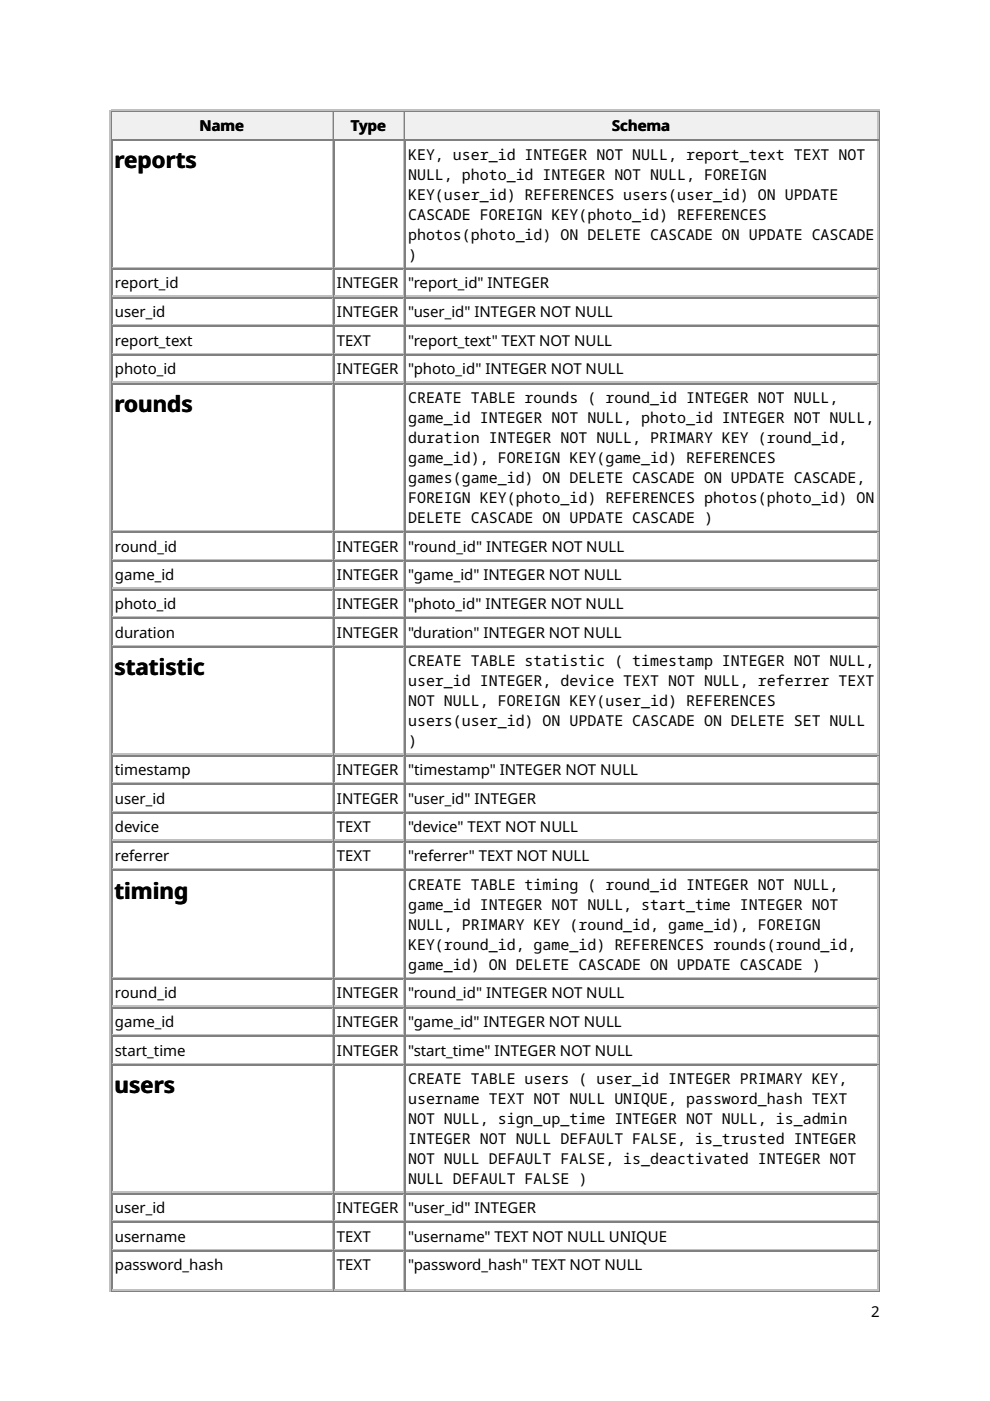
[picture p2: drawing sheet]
<svg xmlns="http://www.w3.org/2000/svg" width="210mm" height="297mm" viewBox="0 0 210 297" stroke-linecap="round" stroke-linejoin="round" font-family="sans-serif">
<defs><g id="words">
<g font-size="4.8">
<text x="24.2" y="35.7">reports</text>
<text x="24.2" y="87.3">rounds</text>
<text x="24.2" y="143.1">statistic</text>
<text x="24.2" y="190.5">timing</text>
<text x="24.3" y="231.8">users</text>
</g>
<g font-size="3.2">
<text x="42.4" y="27.8">Name</text>
<text x="74.4" y="27.8">Type</text>
<text x="129.7" y="27.8">Schema</text>
<text x="86.5" y="33.9">KEY, user_id INTEGER NOT NULL, report_text TEXT NOT</text>
<text x="86.5" y="38.1">NULL, photo_id INTEGER NOT NULL, FOREIGN</text>
<text x="86.5" y="42.3">KEY(user_id) REFERENCES users(user_id) ON UPDATE</text>
<text x="86.5" y="46.6">CASCADE FOREIGN KEY(photo_id) REFERENCES</text>
<text x="86.5" y="50.8">photos(photo_id) ON DELETE CASCADE ON UPDATE CASCADE</text>
<text x="86.5" y="55">)</text>
<text x="24.3" y="61.1">report_id</text>
<text x="71.4" y="61.1">INTEGER</text>
<text x="86.5" y="61.1">&quot;report_id&quot; INTEGER</text>
<text x="24.3" y="67.2">user_id</text>
<text x="71.4" y="67.2">INTEGER</text>
<text x="86.5" y="67.2">&quot;user_id&quot; INTEGER NOT NULL</text>
<text x="24.3" y="73.3">report_text</text>
<text x="71.4" y="73.3">TEXT</text>
<text x="86.5" y="73.3">&quot;report_text&quot; TEXT NOT NULL</text>
<text x="24.3" y="79.4">photo_id</text>
<text x="71.4" y="79.4">INTEGER</text>
<text x="86.5" y="79.4">&quot;photo_id&quot; INTEGER NOT NULL</text>
<text x="86.5" y="85.5">CREATE TABLE rounds ( round_id INTEGER NOT NULL,</text>
<text x="86.5" y="89.7">game_id INTEGER NOT NULL, photo_id INTEGER NOT NULL,</text>
<text x="86.5" y="93.9">duration INTEGER NOT NULL, PRIMARY KEY (round_id,</text>
<text x="86.5" y="98.2">game_id), FOREIGN KEY(game_id) REFERENCES</text>
<text x="86.5" y="102.4">games(game_id) ON DELETE CASCADE ON UPDATE CASCADE,</text>
<text x="86.5" y="106.6">FOREIGN KEY(photo_id) REFERENCES photos(photo_id) ON</text>
<text x="86.5" y="110.9">DELETE CASCADE ON UPDATE CASCADE )</text>
<text x="24.3" y="116.9">round_id</text>
<text x="71.4" y="116.9">INTEGER</text>
<text x="86.5" y="116.9">&quot;round_id&quot; INTEGER NOT NULL</text>
<text x="24.3" y="123">game_id</text>
<text x="71.4" y="123">INTEGER</text>
<text x="86.5" y="123">&quot;game_id&quot; INTEGER NOT NULL</text>
<text x="24.3" y="129.1">photo_id</text>
<text x="71.4" y="129.1">INTEGER</text>
<text x="86.5" y="129.1">&quot;photo_id&quot; INTEGER NOT NULL</text>
<text x="24.3" y="135.2">duration</text>
<text x="71.4" y="135.2">INTEGER</text>
<text x="86.5" y="135.2">&quot;duration&quot; INTEGER NOT NULL</text>
<text x="86.5" y="141.3">CREATE TABLE statistic ( timestamp INTEGER NOT NULL,</text>
<text x="86.5" y="145.5">user_id INTEGER, device TEXT NOT NULL, referrer TEXT</text>
<text x="86.5" y="149.8">NOT NULL, FOREIGN KEY(user_id) REFERENCES</text>
<text x="86.5" y="154">users(user_id) ON UPDATE CASCADE ON DELETE SET NULL</text>
<text x="86.5" y="158.2">)</text>
<text x="24.3" y="164.3">timestamp</text>
<text x="71.4" y="164.3">INTEGER</text>
<text x="86.5" y="164.3">&quot;timestamp&quot; INTEGER NOT NULL</text>
<text x="24.3" y="170.4">user_id</text>
<text x="71.4" y="170.4">INTEGER</text>
<text x="86.5" y="170.4">&quot;user_id&quot; INTEGER</text>
<text x="24.3" y="176.5">device</text>
<text x="71.4" y="176.5">TEXT</text>
<text x="86.5" y="176.5">&quot;device&quot; TEXT NOT NULL</text>
<text x="24.3" y="182.6">referrer</text>
<text x="71.4" y="182.6">TEXT</text>
<text x="86.5" y="182.6">&quot;referrer&quot; TEXT NOT NULL</text>
<text x="86.5" y="188.6">CREATE TABLE timing ( round_id INTEGER NOT NULL,</text>
<text x="86.5" y="192.9">game_id INTEGER NOT NULL, start_time INTEGER NOT</text>
<text x="86.5" y="197.1">NULL, PRIMARY KEY (round_id, game_id), FOREIGN</text>
<text x="86.5" y="201.3">KEY(round_id, game_id) REFERENCES rounds(round_id,</text>
<text x="86.5" y="205.6">game_id) ON DELETE CASCADE ON UPDATE CASCADE )</text>
<text x="24.3" y="211.7">round_id</text>
<text x="71.4" y="211.7">INTEGER</text>
<text x="86.5" y="211.7">&quot;round_id&quot; INTEGER NOT NULL</text>
<text x="24.3" y="217.8">game_id</text>
<text x="71.4" y="217.8">INTEGER</text>
<text x="86.5" y="217.8">&quot;game_id&quot; INTEGER NOT NULL</text>
<text x="24.3" y="223.8">start_time</text>
<text x="71.4" y="223.8">INTEGER</text>
<text x="86.5" y="223.8">&quot;start_time&quot; INTEGER NOT NULL</text>
<text x="86.5" y="229.9">CREATE TABLE users ( user_id INTEGER PRIMARY KEY,</text>
<text x="86.5" y="234.2">username TEXT NOT NULL UNIQUE, password_hash TEXT</text>
<text x="86.5" y="238.4">NOT NULL, sign_up_time INTEGER NOT NULL, is_admin</text>
<text x="86.5" y="242.6">INTEGER NOT NULL DEFAULT FALSE, is_trusted INTEGER</text>
<text x="86.5" y="246.9">NOT NULL DEFAULT FALSE, is_deactivated INTEGER NOT</text>
<text x="86.5" y="251.1">NULL DEFAULT FALSE )</text>
<text x="24.3" y="257.2">user_id</text>
<text x="71.4" y="257.2">INTEGER</text>
<text x="86.5" y="257.2">&quot;user_id&quot; INTEGER</text>
<text x="24.3" y="263.3">username</text>
<text x="71.4" y="263.3">TEXT</text>
<text x="86.5" y="263.3">&quot;username&quot; TEXT NOT NULL UNIQUE</text>
<text x="24.3" y="269.3">password_hash</text>
<text x="71.4" y="269.3">TEXT</text>
<text x="86.5" y="269.3">&quot;password_hash&quot; TEXT NOT NULL</text>
<text x="184.7" y="279.1">2</text>
</g>
</g></defs>
<path d="M23.4 23.3v250.5M23.5 23.4h163M23.8 29.5h46.8M70.5 23.8v5.6" fill="none" stroke="#c0c0c0" stroke-width=".26"/>
<path d="M23.7 23.5v6.1M23.8 23.7h46.8M186.4 23.5v250.1M23.5 273.7h163" fill="none" stroke="#808080" stroke-width=".26"/>
<g fill="#f0f0f0">
<path d="M23.8 23.8h46.6v5.6h-46.6z"/>
<path d="M42.3 24.3h9.6v4.5h-9.6z"/>
</g>
<path d="M70.8 23.5v6.1M70.9 23.7h14.8" fill="none" stroke="#808080" stroke-width=".26"/>
<path d="M70.9 29.5h14.8M85.6 23.8v5.6" fill="none" stroke="#c0c0c0" stroke-width=".26"/>
<g fill="#f0f0f0">
<path d="M70.9 23.8h14.6v5.6h-14.6z"/>
<path d="M74.3 24.3h7.7v4.5h-7.7z"/>
</g>
<path d="M85.9 23.5v6.1M86 23.7h100.3" fill="none" stroke="#808080" stroke-width=".26"/>
<path d="M86 29.5h100.3M186.1 23.8v5.6" fill="none" stroke="#c0c0c0" stroke-width=".26"/>
<g fill="#f0f0f0">
<path d="M86 23.8h100v5.6h-100z"/>
<path d="M129.6 24.3h12.7v4.5h-12.7z"/>
</g>
<g fill="none" stroke="#808080" stroke-width=".26">
<path d="M23.7 29.6v244M23.8 29.8h46.8M70.8 29.6v244M70.9 29.8h14.8M85.9 29.6v244M86 29.8h100.3M23.8 57h46.8M70.9 57h14.8M86 57h100.3M23.8 63.1h46.8M23.8 69.2h46.8M23.8 75.3h46.8"/>
<path d="M70.9 63.1h14.8M70.9 69.2h14.8M70.9 75.3h14.8M86 63.1h100.3M86 69.2h100.3M86 75.3h100.3M23.8 81.4h46.8M70.9 81.4h14.8M86 81.4h100.3M23.8 112.8h46.8M23.8 118.9h46.8M70.9 112.8h14.8"/>
<path d="M70.9 118.9h14.8M86 112.8h100.3M86 118.9h100.3M23.8 125h46.8M23.8 131.1h46.8M23.8 137.2h46.8M70.9 125h14.8M70.9 131.1h14.8M70.9 137.2h14.8M86 125h100.3M86 131.1h100.3M86 137.2h100.3"/>
<path d="M23.8 160.2h46.8M23.8 166.3h46.8M23.8 172.4h46.8M23.8 178.5h46.8M70.9 160.2h14.8M70.9 166.3h14.8M70.9 172.4h14.8M70.9 178.5h14.8M86 160.2h100.3M86 166.3h100.3M86 172.4h100.3M86 178.5h100.3"/>
<path d="M23.8 184.5h46.8M70.9 184.5h14.8M86 184.5h100.3M23.8 207.6h46.8M23.8 213.7h46.8M23.8 219.7h46.8M70.9 207.6h14.8M70.9 213.7h14.8M70.9 219.7h14.8M86 207.6h100.3M86 213.7h100.3M86 219.7h100.3"/>
<path d="M23.8 225.8h46.8M70.9 225.8h14.8M86 225.8h100.3M23.8 253.1h46.8M23.8 259.2h46.8M70.9 253.1h14.8M70.9 259.2h14.8M86 253.1h100.3M86 259.2h100.3M23.8 265.2h46.8M70.9 265.2h14.8M86 265.2h100.3"/>
</g>
<g fill="none" stroke="#c0c0c0" stroke-width=".26">
<path d="M70.5 29.9v26.7M85.6 29.9v26.7M186.1 29.9v26.7M23.8 56.8h46.8M70.5 57.1v5.6M70.9 56.8h14.8M85.6 57.1v5.6M86 56.8h100.3M186.1 57.1v5.6M23.8 62.8h46.8M23.8 68.9h46.8M23.8 75h46.8"/>
<path d="M70.5 63.2v5.6M70.5 69.3v5.6M70.5 75.4v5.6M70.9 62.8h14.8M70.9 68.9h14.8M70.9 75h14.8M85.6 63.2v5.6M85.6 69.3v5.6M85.6 75.4v5.6M86 62.8h100.3M86 68.9h100.3M86 75h100.3"/>
<path d="M186.1 63.2v5.6M186.1 69.3v5.6M186.1 75.4v5.6M23.8 81.1h46.8M70.5 81.5v30.9M70.9 81.1h14.8M85.6 81.5v30.9M86 81.1h100.3M186.1 81.5v30.9M23.8 112.6h46.8M23.8 118.7h46.8M70.5 113v5.5"/>
<path d="M70.5 119.1v5.5M70.9 112.6h14.8M70.9 118.7h14.8M85.6 113v5.5M85.6 119.1v5.5M86 112.6h100.3M86 118.7h100.3M186.1 113v5.5M186.1 119.1v5.5M23.8 124.8h46.8M23.8 130.8h46.8M23.8 136.9h46.8"/>
<path d="M70.5 125.1v5.6M70.5 131.2v5.6M70.5 137.3v22.5M70.9 124.8h14.8M70.9 130.8h14.8M70.9 136.9h14.8M85.6 125.1v5.6M85.6 131.2v5.6M85.6 137.3v22.5M86 124.8h100.3M86 130.8h100.3M86 136.9h100.3"/>
<path d="M186.1 125.1v5.6M186.1 131.2v5.6M186.1 137.3v22.5M23.8 159.9h46.8M70.9 159.9h14.8M86 159.9h100.3M23.8 166h46.8M23.8 172.1h46.8M23.8 178.2h46.8M70.5 160.3v5.6M70.5 166.4v5.6M70.5 172.5v5.6"/>
<path d="M70.5 178.6v5.5M70.9 166h14.8M70.9 172.1h14.8M70.9 178.2h14.8M85.6 160.3v5.6M85.6 166.4v5.6M85.6 172.5v5.6M85.6 178.6v5.5M86 166h100.3M86 172.1h100.3M86 178.2h100.3M186.1 160.3v5.6"/>
<path d="M186.1 166.4v5.6M186.1 172.5v5.6M186.1 178.6v5.5M23.8 184.3h46.8M70.5 184.7v22.5M70.9 184.3h14.8M85.6 184.7v22.5M86 184.3h100.3M186.1 184.7v22.5M23.8 207.3h46.8M23.8 213.4h46.8M23.8 219.5h46.8"/>
<path d="M70.5 207.7v5.6M70.5 213.8v5.5M70.5 219.9v5.5M70.9 207.3h14.8M70.9 213.4h14.8M70.9 219.5h14.8M85.6 207.7v5.6M85.6 213.8v5.5M85.6 219.9v5.5M86 207.3h100.3M86 213.4h100.3M86 219.5h100.3"/>
<path d="M186.1 207.7v5.6M186.1 213.8v5.5M186.1 219.9v5.5M23.8 225.6h46.8M70.5 226v26.7M70.9 225.6h14.8M85.6 226v26.7M86 225.6h100.3M186.1 226v26.7M23.8 252.8h46.8M23.8 258.9h46.8M70.5 253.2v5.6"/>
<path d="M70.5 259.3v5.5M70.9 252.8h14.8M70.9 258.9h14.8M85.6 253.2v5.6M85.6 259.3v5.5M86 252.8h100.3M86 258.9h100.3M186.1 253.2v5.6M186.1 259.3v5.5M23.8 265h46.8M23.8 273.4h46.8M70.5 265.4v7.9"/>
<path d="M70.9 265h14.8M70.9 273.4h14.8M85.6 265.4v7.9M86 265h100.3M86 273.4h100.3M186.1 265.4v7.9"/>
</g>
<use href="#words"/>
</svg>
